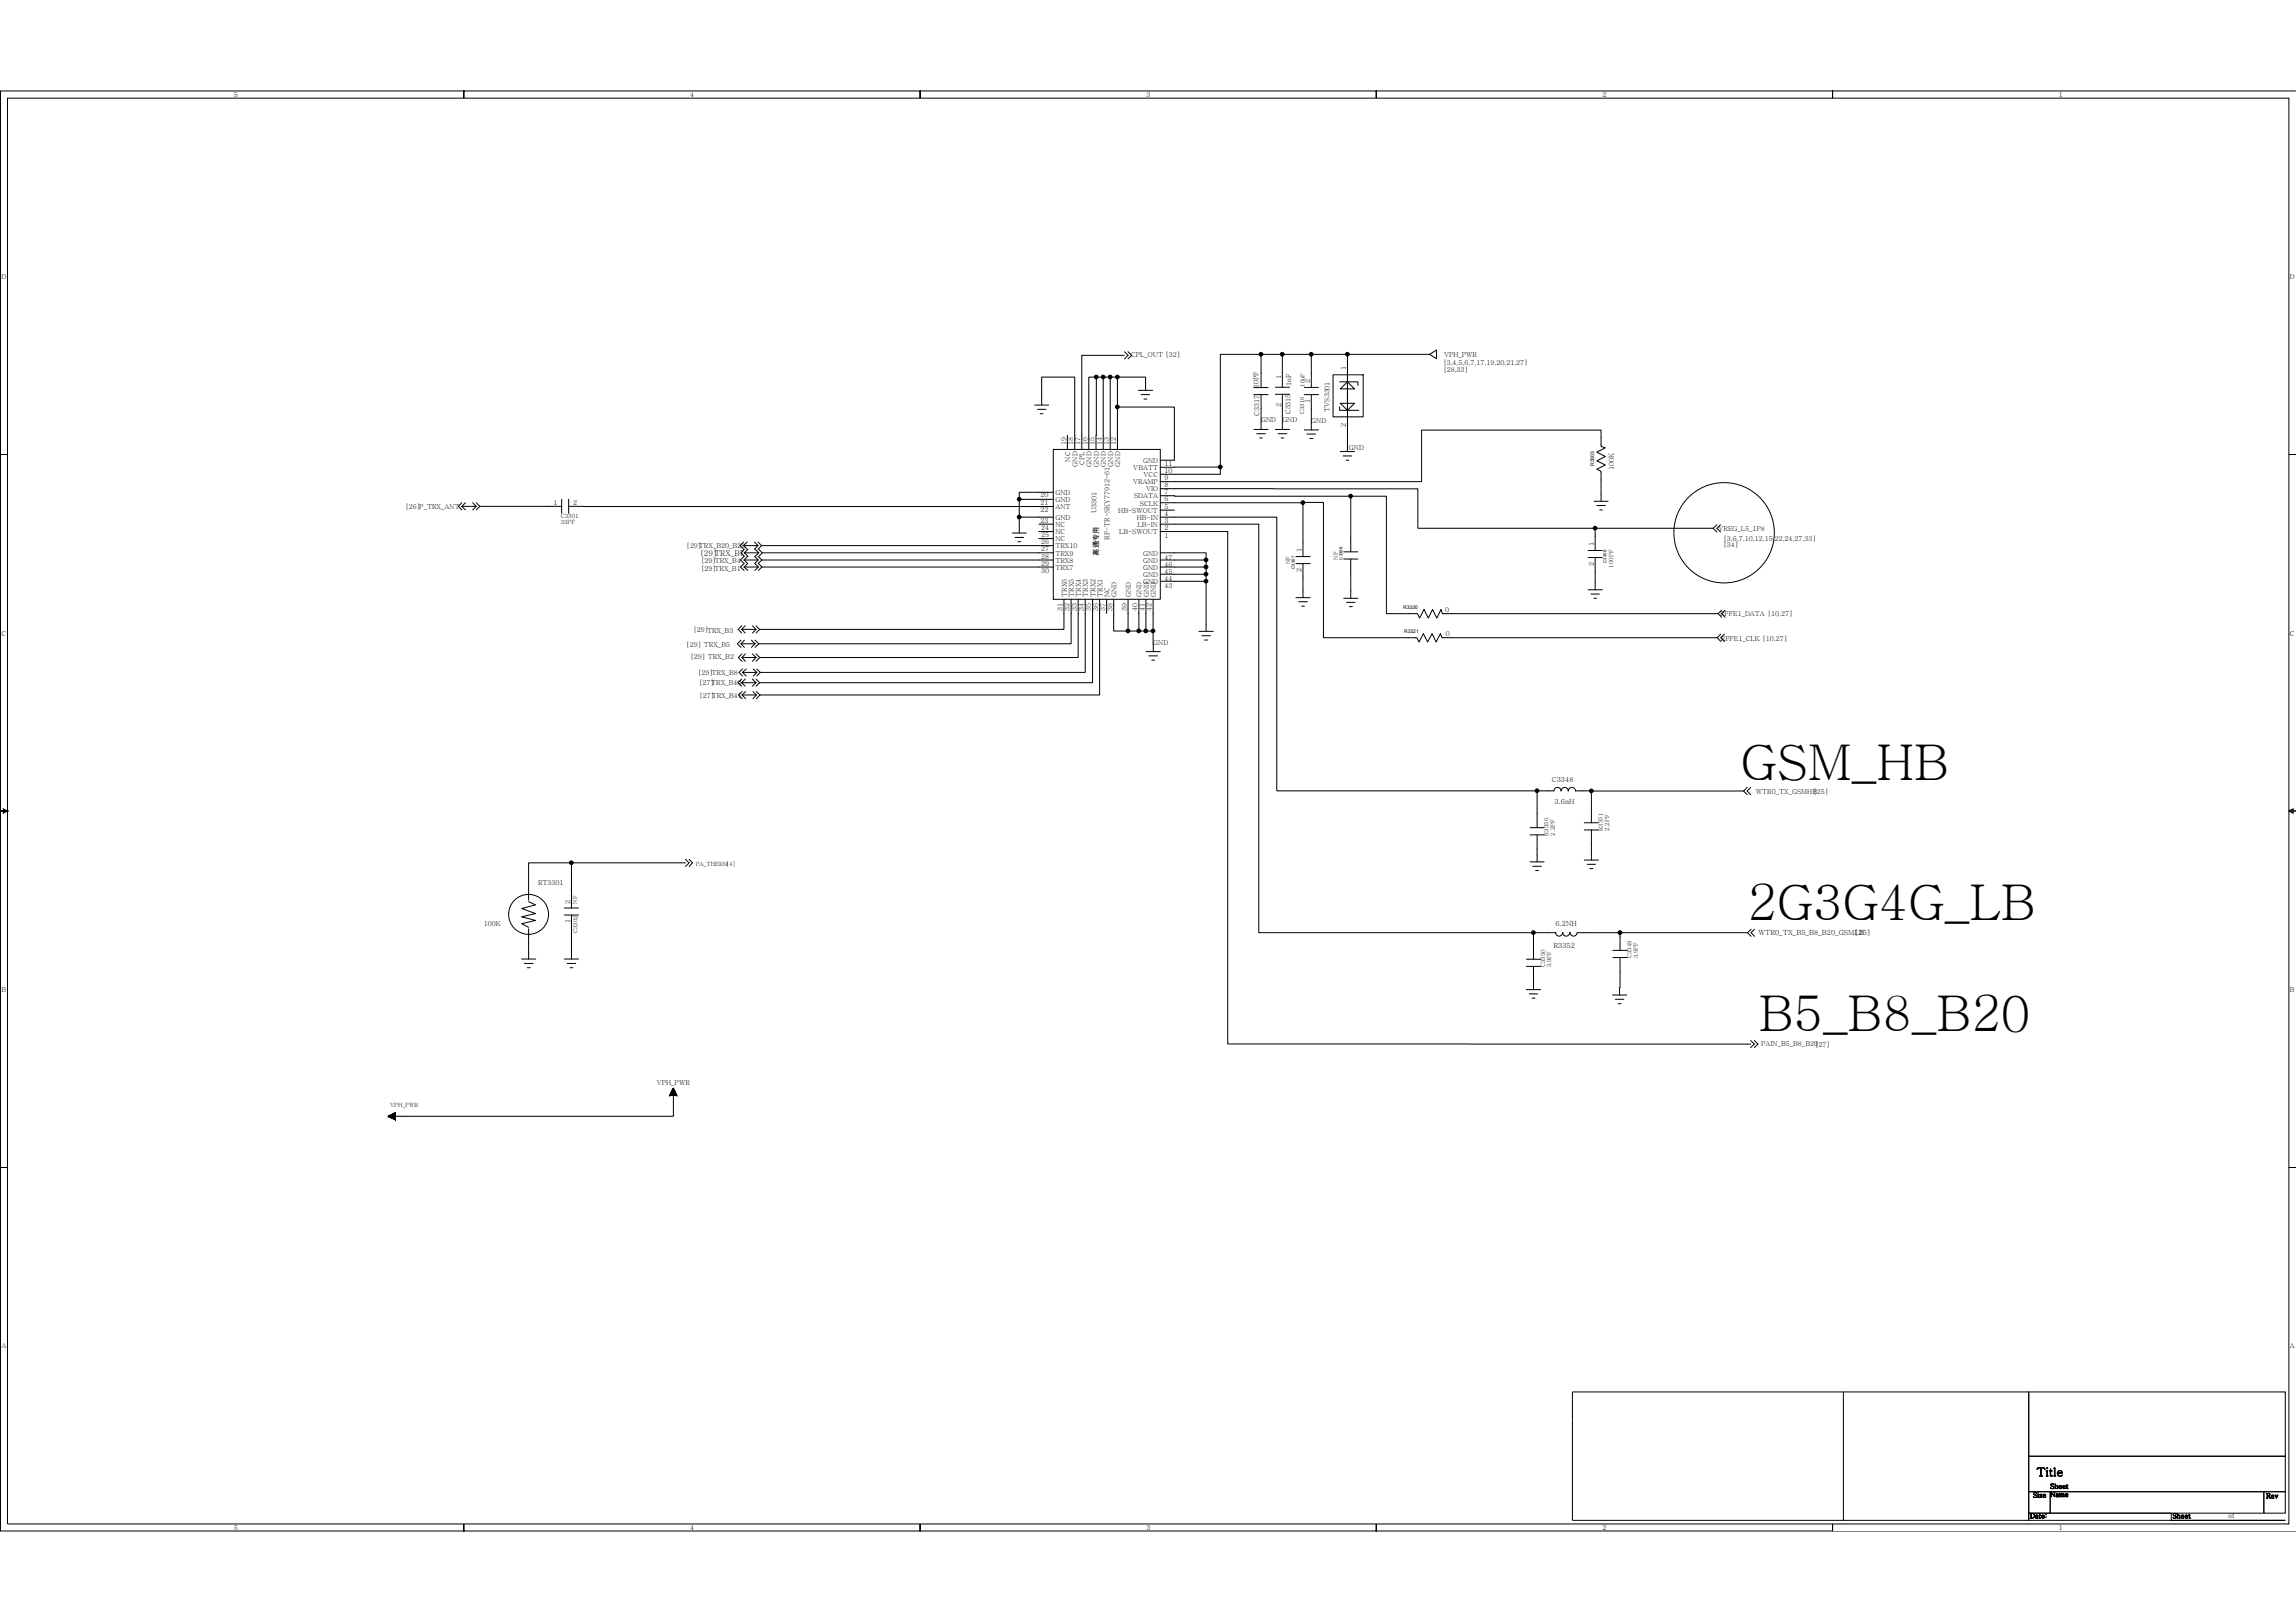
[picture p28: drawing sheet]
<svg xmlns="http://www.w3.org/2000/svg" width="297mm" height="210mm" viewBox="0 0 297 210" stroke-linecap="round" stroke-linejoin="round" font-family="sans-serif">
<defs><g id="words">
<g font-size="6.4">
<text x="225.2" y="100.9">GSM_HB</text>
<text x="226.1" y="119.1">2G3G4G_LB</text>
<text x="227.5" y="133.4">B5_B8_B20</text>
</g>
<text font-size="1.5" x="263.5" y="191">Title</text>
<text font-size="1" x="90.6" y="71.9">[29]TRX_B7</text>
<g font-size=".9">
<text x="30.2" y="12.6">5</text>
<text x="89.3" y="12.6">4</text>
<text x="148.3" y="12.6">3</text>
<text x="207.3" y="12.6">2</text>
<text x="266.3" y="12.6">1</text>
<text x=".2" y="36.1">D</text>
<text x="296.2" y="36.1">D</text>
<text x="146.3" y="46.2">CPL_OUT [32]</text>
<text x="174.1" y="47.8" transform="rotate(-90 174.1 47.8)">1</text>
<text x="186.7" y="47.2">[3,4,5,6,7,17,19,20,21,27]</text>
<text x="186.8" y="46.2">VPH_PWR</text>
<text x="162.8" y="50.2" transform="rotate(-90 162.8 50.2)">10PF</text>
<text x="162.9" y="53.8" transform="rotate(-90 162.9 53.8)">C3317</text>
<text x="165.7" y="52.6" transform="rotate(-90 165.7 52.6)">2</text>
<text x="165.7" y="49" transform="rotate(-90 165.7 49)">1</text>
<text x="167" y="53.6" transform="rotate(-90 167 53.6)">C3315</text>
<text x="167" y="50" transform="rotate(-90 167 50)">1nF</text>
<text x="169.5" y="52.1" transform="rotate(-90 169.5 52.1)">1</text>
<text x="169.5" y="49.6" transform="rotate(-90 169.5 49.6)">2</text>
<text x="172" y="53.3" transform="rotate(-90 172 53.3)">TVS3301</text>
<text x="186.7" y="48.1">[28,33]</text>
<text x="137.9" y="57.6" transform="rotate(-90 137.9 57.6)">19</text>
<text x="138.4" y="59.7" transform="rotate(-90 138.4 59.7)">NC</text>
<text x="138.9" y="57.6" transform="rotate(-90 138.9 57.6)">18</text>
<text x="139.8" y="57.6" transform="rotate(-90 139.8 57.6)">17</text>
<text x="140.7" y="57.6" transform="rotate(-90 140.7 57.6)">16</text>
<text x="141.6" y="57.6" transform="rotate(-90 141.6 57.6)">15</text>
<text x="142.5" y="57.6" transform="rotate(-90 142.5 57.6)">14</text>
<text x="143.4" y="57.6" transform="rotate(-90 143.4 57.6)">13</text>
<text x="144.4" y="57.6" transform="rotate(-90 144.4 57.6)">12</text>
<text x="147.9" y="59.9">GND</text>
<text x="163.1" y="54.6">GND</text>
<text x="165.9" y="54.6">GND</text>
<text x="169.6" y="54.7">GND</text>
<text x="174.1" y="55.3" transform="rotate(-90 174.1 55.3)">2</text>
<text x="174.5" y="58.2">GND</text>
<text x="52.5" y="65.9">[26]P_TRX_ANT</text>
<text x="71.6" y="65.3">1</text>
<text x="74.1" y="65.3">2</text>
<text x="134.6" y="64.3">20</text>
<text x="134.6" y="65.3">21</text>
<text x="136.5" y="64.1">GND</text>
<text x="136.5" y="65">GND</text>
<text x="136.5" y="65.9">ANT</text>
<text x="139.4" y="60.4" transform="rotate(-90 139.4 60.4)">GND</text>
<text x="140.3" y="60.2" transform="rotate(-90 140.3 60.2)">CPL</text>
<text x="141.2" y="60.4" transform="rotate(-90 141.2 60.4)">GND</text>
<text x="142.2" y="60.4" transform="rotate(-90 142.2 60.4)">GND</text>
<text x="143.1" y="60.4" transform="rotate(-90 143.1 60.4)">GND</text>
<text x="144" y="60.4" transform="rotate(-90 144 60.4)">GND</text>
<text x="144.9" y="60.4" transform="rotate(-90 144.9 60.4)">GND</text>
<text x="146.6" y="62.7">VRAMP</text>
<text x="146.6" y="60.8">VBATT</text>
<text x="146.7" y="64.5">SDATA</text>
<text x="147.5" y="65.4">SCLK</text>
<text x="148" y="61.7">VCC</text>
<text x="148.3" y="63.6">VIO</text>
<text x="150.6" y="65.8">5</text>
<text x="150.6" y="64.9">6</text>
<text x="150.6" y="64">7</text>
<text x="150.6" y="63.1">8</text>
<text x="150.6" y="62.1">9</text>
<text x="150.6" y="61.2">10</text>
<text x="150.6" y="60.3">11</text>
<text x="208.8" y="60.8" transform="rotate(-90 208.8 60.8)">100K</text>
<text x="88.8" y="70.8">[29]TRX_B20_B28</text>
<text x="134.6" y="66.3">22</text>
<text x="134.6" y="67.6">23</text>
<text x="134.7" y="68.6">24</text>
<text x="134.7" y="69.5">25</text>
<text x="134.7" y="70.4">26</text>
<text x="134.7" y="71.3">27</text>
<text x="136.5" y="67.3">GND</text>
<text x="136.5" y="68.2">NC</text>
<text x="136.5" y="69.1">NC</text>
<text x="136.5" y="70">NC</text>
<text x="136.5" y="71">TRX10</text>
<text x="136.5" y="71.9">TRX9</text>
<text x="141.9" y="66.3" transform="rotate(-90 141.9 66.3)">U3301</text>
<text x="142.2" y="71.9" transform="rotate(-90 142.2 71.9)">高通专用</text>
<text x="143.5" y="69.9" transform="rotate(-90 143.5 69.9)">RF-TR-SKY77912-61</text>
<text x="144.7" y="66.4">HB-SWOUT</text>
<text x="144.8" y="69.1">LB-SWOUT</text>
<text x="147.1" y="67.3">HB-IN</text>
<text x="147.2" y="68.2">LB-IN</text>
<text x="147.9" y="71.9">GND</text>
<text x="150.6" y="69.6">1</text>
<text x="150.6" y="68.6">2</text>
<text x="150.6" y="67.6">3</text>
<text x="150.6" y="66.7">4</text>
<text x="168.4" y="71.5" transform="rotate(-90 168.4 71.5)">1</text>
<text x="206.2" y="70.7" transform="rotate(-90 206.2 70.7)">1</text>
<text x="222.3" y="68.6">VREG_L5_1P8</text>
<text x="223" y="69.9">[3,6,7,10,12,15,22,24,27,33]</text>
<text x="223" y="70.8">[34]</text>
<text x="90.7" y="72.9">[29]TRX_B4</text>
<text x="90.7" y="73.9">[29]TRX_B1</text>
<text x="134.7" y="72.3">28</text>
<text x="134.7" y="73.2">29</text>
<text x="134.7" y="74.1">30</text>
<text x="136.5" y="72.8">TRX8</text>
<text x="136.5" y="73.7">TRX7</text>
<text x="138" y="77.2" transform="rotate(-90 138 77.2)">TRX6</text>
<text x="138.9" y="77.2" transform="rotate(-90 138.9 77.2)">TRX5</text>
<text x="139.8" y="77.2" transform="rotate(-90 139.8 77.2)">TRX4</text>
<text x="140.8" y="77.2" transform="rotate(-90 140.8 77.2)">TRX3</text>
<text x="141.7" y="77.2" transform="rotate(-90 141.7 77.2)">TRX2</text>
<text x="142.6" y="77.2" transform="rotate(-90 142.6 77.2)">TRX1</text>
<text x="143.5" y="77.2" transform="rotate(-90 143.5 77.2)">NC</text>
<text x="144.4" y="77.2" transform="rotate(-90 144.4 77.2)">GND</text>
<text x="146.3" y="77.2" transform="rotate(-90 146.3 77.2)">GND</text>
<text x="147.7" y="77.2" transform="rotate(-90 147.7 77.2)">GND</text>
<text x="147.9" y="75.6">GND</text>
<text x="147.9" y="74.7">GND</text>
<text x="147.9" y="73.7">GND</text>
<text x="147.9" y="72.8">GND</text>
<text x="148.6" y="77.2" transform="rotate(-90 148.6 77.2)">GND</text>
<text x="149.5" y="77.2" transform="rotate(-90 149.5 77.2)">GND</text>
<text x="150.6" y="76.1">43</text>
<text x="150.6" y="75.2">44</text>
<text x="150.6" y="74.3">45</text>
<text x="150.6" y="73.4">46</text>
<text x="150.6" y="72.5">47</text>
<text x="168.4" y="74" transform="rotate(-90 168.4 74)">2</text>
<text x="206.2" y="73.2" transform="rotate(-90 206.2 73.2)">2</text>
<text x=".2" y="82.2">C</text>
<text x="88.8" y="83.7">[29] TRX_B5</text>
<text x="89.7" y="81.8">[29]TRX_B3</text>
<text x="137.5" y="79.1" transform="rotate(-90 137.5 79.1)">31</text>
<text x="138.4" y="79.1" transform="rotate(-90 138.4 79.1)">32</text>
<text x="139.3" y="79.1" transform="rotate(-90 139.3 79.1)">33</text>
<text x="140.2" y="79.1" transform="rotate(-90 140.2 79.1)">34</text>
<text x="141.1" y="79.1" transform="rotate(-90 141.1 79.1)">35</text>
<text x="142.1" y="79.1" transform="rotate(-90 142.1 79.1)">36</text>
<text x="143" y="79.1" transform="rotate(-90 143 79.1)">37</text>
<text x="143.9" y="79.1" transform="rotate(-90 143.9 79.1)">38</text>
<text x="145.8" y="79.1" transform="rotate(-90 145.8 79.1)">39</text>
<text x="147.1" y="79.1" transform="rotate(-90 147.1 79.1)">40</text>
<text x="148.1" y="79.1" transform="rotate(-90 148.1 79.1)">41</text>
<text x="149" y="79.1" transform="rotate(-90 149 79.1)">42</text>
<text x="149.2" y="83.4">GND</text>
<text x="187" y="79.2">0</text>
<text x="187" y="82.3">0</text>
<text x="222.5" y="79.7">RFFE1_DATA [10,27]</text>
<text x="222.6" y="82.9">RFFE1_CLK [10,27]</text>
<text x="296.2" y="82.2">C</text>
<text x="89.3" y="85.3">[29] TRX_B2</text>
<text x="90.3" y="87.3">[29]TRX_B8</text>
<text x="90.5" y="88.7">[27]TRX_B40</text>
<text x="90.5" y="90.3">[27]TRX_B41</text>
<text x="200.8" y="101.1">C3348</text>
<text x="201.1" y="104">3.6nH</text>
<text x="227.2" y="102.7">WTR0_TX_GSMHB</text>
<text x="234.6" y="102.7">[25]</text>
<text x="62.6" y="119.8">100K</text>
<text x="69.6" y="114.5">RT3301</text>
<text x="73.8" y="119.5" transform="rotate(-90 73.8 119.5)">1</text>
<text x="73.8" y="116.9" transform="rotate(-90 73.8 116.9)">2</text>
<text x="201.2" y="119.8">6.2NH</text>
<text x="201" y="122.7">R3352</text>
<text x="227.5" y="121">WTR0_TX_B5_B8_B20_GSMLB</text>
<text x="240" y="121">[25]</text>
<text x=".2" y="128.4">B</text>
<text x="296.2" y="128.4">B</text>
<text x="227.8" y="135.4">PAIN_B5_B8_B20[27]</text>
<text x="85" y="140.3">VPH_PWR</text>
<text x=".2" y="174.5">A</text>
<text x="296.2" y="174.5">A</text>
<text x="30.2" y="198">5</text>
<text x="89.3" y="198">4</text>
<text x="148.3" y="198">3</text>
<text x="207.3" y="198">2</text>
<text x="262.6" y="196.4">Date:</text>
<text x="263" y="193.7">Size Name</text>
<text x="265.2" y="192.6">Sheet</text>
<text x="266.3" y="198">1</text>
<text x="281.1" y="196.4">Sheet</text>
<text x="288.3" y="196.4">of</text>
<text x="293.2" y="193.8">Rev</text>
</g>
<g font-size=".7">
<text x="168.7" y="53.6" transform="rotate(-90 168.7 53.6)">C3316</text>
<text x="168.8" y="50" transform="rotate(-90 168.8 50)">10uF</text>
<text x="72.6" y="67">C3301</text>
<text x="72.6" y="67.8">33PF</text>
<text x="166.9" y="73" transform="rotate(-90 166.9 73)">NF</text>
<text x="173.1" y="72.4" transform="rotate(-90 173.1 72.4)">NF</text>
<text x="208.7" y="73.4" transform="rotate(-90 208.7 73.4)">100PF</text>
<text x="207.4" y="107.5" transform="rotate(-90 207.4 107.5)">R3351</text>
<text x="208.2" y="107.5" transform="rotate(-90 208.2 107.5)">2.2PF</text>
<text x="90" y="112">PA_THERM[4]</text>
<text x="200.3" y="108.1" transform="rotate(-90 200.3 108.1)">R3350</text>
<text x="201.2" y="108.1" transform="rotate(-90 201.2 108.1)">2.2PF</text>
<text x="74.7" y="116.9" transform="rotate(-90 74.7 116.9)">NF</text>
<text x="74.7" y="120.7" transform="rotate(-90 74.7 120.7)">C3302</text>
<text x="199.9" y="125.1" transform="rotate(-90 199.9 125.1)">C3350</text>
<text x="200.7" y="125.1" transform="rotate(-90 200.7 125.1)">3.9PF</text>
<text x="211.1" y="124" transform="rotate(-90 211.1 124)">C3349</text>
<text x="211.9" y="124" transform="rotate(-90 211.9 124)">3.9PF</text>
<text x="50.5" y="143.3">VPH_PWR</text>
</g>
<g font-size=".6">
<text x="206.2" y="60.3" transform="rotate(-90 206.2 60.3)">R3303</text>
<text x="167.5" y="73.6" transform="rotate(-90 167.5 73.6)">C3307</text>
<text x="173.7" y="72.4" transform="rotate(-90 173.7 72.4)">C3308</text>
<text x="207.9" y="72.8" transform="rotate(-90 207.9 72.8)">C3309</text>
<text x="181.5" y="78.8">R3320</text>
<text x="181.6" y="81.9">R3321</text>
</g>
</g></defs>
<g fill="none" stroke="#000" stroke-width=".13">
<path d="M1 12.7h295.1v184.5h-295.1zM297 11.8h-59.9v.9v-.9h-59v.9v-.9h-59.1v.9v-.9h-59v.9v-.9h-59.9v47h.9h-.9v46.1h.9l-.6 .3v-.6l.6 .3h-.9v46.1h.9h-.9v46.2v.9h59.9v-.9v.9h59v-.9v.9h59.1v-.9v.9h59v-.9v.9h59.9M133.9 52.4h1.8M134.2 53h1.1M134.6 53.5h.3M134.8 52.4v-3.6h4.2v9.3M136.3 58.1h13.8v19.4h-13.8zM138.1 56.3v1.8M141.8 48.8v9.3M141.8 48.8h.9M141.8 48.8h-.9v9.3M142.7 48.8h.9v9.3"/>
<path d="M142.7 48.8v9.3M143.6 48.8h1M144.6 52.7h7.3v6.8h-1.8M144.6 48.8h3.6v1.7M144.6 48.8v9.3M145.5 45.5l.4 .5-.4 .4M145.5 46h-5.5v12.1M145.9 45.5l.5 .5-.5 .4M147.3 50.5h1.8M147.6 51.1h1.1M148 51.6h.4M162.2 55.6h1.9"/>
<path d="M162.2 51.1h1.9M162.2 50.1h1.9M162.6 56.1h1.1M163 56.7h.3M163.1 45.8h-5.2v14.6M163.1 51.1v4.5M165 55.6h1.8M165 50.1h1.8M165 51h1.8M165.4 56.1h1.1M165.7 56.7h.4M165.9 45.8h-2.8v4.3"/>
<path d="M165.9 51v4.6M168.7 55.6h1.9M168.7 51.1h1.9M168.7 50.1h1.9M169.1 56.2h1.1M169.5 56.7h.3M169.6 45.8h-3.7v4.3M169.6 51.1v4.5M172.5 48.5h3.9v5.4h-3.9zM173.3 52.6v.5h2.5M173.3 49.4h2.4v.5M173.4 58.4h1.8"/>
<path d="M173.4 50.3l.9-.9 .9 .9zM173.4 52.2h1.8l-.9 .9zM173.8 59h1.1M174.1 59.5h.4M174.3 45.8h10.6M174.3 45.8v12.6M174.3 45.8h-4.7v4.3M184.9 45.8l.9-.5v1.1zM297 58.8h-.9h.9M59.8 65.5h1.8M59.8 65.5l.4 .5M59.8 65l-.5 .5 .5 .5"/>
<path d="M60.2 65l-.4 .5M61.1 65l.5 .5M61.6 65.5l-.5 .5M61.6 65l.5 .5M62.1 65.5l-.5 .5M72.7 64.6v1.8M72.7 65.5h-10.6M73.6 65.5h62.7M73.6 64.6v1.8M96.2 70.1l-.4 .5 .4 .5M96.2 70.6h1.9M96.2 70.6l.5 .5"/>
<path d="M96.3 72l-.5 .5 .5 .4-.5 .5 .5 .4M96.3 72.5h1.8M96.3 73.4h1.8M96.3 72.5l.4 .4M96.3 73.4l.4 .4M96.3 71.1l-.4 .4 .4 .5M96.3 71.5h1.9M96.3 71.5l.5 .5M96.7 70.1l-.5 .5M96.7 72l-.4 .5M96.7 72.9l-.4 .5M96.8 71.1l-.5 .4"/>
<path d="M97.6 70.1l.5 .5M97.6 72l.5 .5M97.7 71.1l.5 .4M98.1 70.6l-.5 .5M98.1 70.1l.4 .5M98.1 72.5l-.5 .4 .5 .5M98.1 72l.5 .5M98.1 73.4l-.4 .4M98.2 71.5l-.5 .5M98.2 71.1l.4 .4M98.5 70.6l-.4 .5M98.6 72.5l-.5 .4 .5 .5"/>
<path d="M98.6 73.4l-.5 .4M98.6 71.5l-.4 .5M131 69h1.8M131.3 69.5h1.1M131.7 70.1h.4M131.9 64.6v2.3M134.4 68.8h1.9M134.4 67.8h1.9M134.4 69.7h1.9M136.3 63.7h-4.4v.9M136.3 66.9h-4.4v2.1M136.3 64.6h-4.4"/>
<path d="M136.3 70.6h-37.8M136.3 71.5h-37.7M136.3 72.5h-37.7M136.3 73.4h-37.7M137.6 77.5v3.9h-39.3M138.6 77.5v5.8h-40.4M139.5 77.5v7.6h-41.2M140.4 77.5v9.5h-42M141.3 77.5v10.8h-43M142.3 77.5v12.4h-44M143.2 77.5v1.9M144.1 77.5v4.1h3.2"/>
<path d="M145.9 77.5v4.1M147.3 77.5v4.1h.9M148.2 77.5v4.1h1M149.2 77.5v4.1M150.1 73.4h5.9v.9M150.1 72.5h5.9v.9M150.1 71.5h5.9v1M150.1 75.2h5.9M150.1 74.3h5.9M150.1 62.3h33.8v-6.7h23.2v2.2l.6 .1-1.1 .6 1.1 .6-1.1 .5 1.1 .6-1.1 .5 .5 .3v3.9M150.1 64.1l24.6 .1M150.1 63.2h33.3v5.1h23"/>
<path d="M150.1 67.8h12.8v52.9h35.5M150.1 66.9h15.1v35.4h33.7M150.1 68.8h8.7v66.3h67.7M150.1 66h1.8M150.1 65h18.5M156 74.3v7.4M157.9 60.4v1h-7.8M157.9 60.4l-7.8 .1M167.7 77.3h1.8M167.7 72h1.8M167.7 72.9h1.8M168 77.9h1.1"/>
<path d="M168.4 78.4h.4M168.6 65h2.6v17.5h12.1l.3 .6 .5-1.1 .6 1.1 .6-1.1 .5 1.1 .5-1.1 .2 .5h35.7M168.6 65v7M168.6 72.9v4.4M173.8 77.4h1.9M173.8 72.3h1.9M173.8 71.4h1.9M174.2 77.9h1.1M174.6 78.5h.4M174.7 72.3v5.1M174.7 64.2v7.2M174.7 64.2h4.7v15.2h4l.3 .6 .5-1.2 .6 1.2 .5-1.2 .6 1.2 .5-1.2 .2 .6h35.7"/>
<path d="M205.5 76.3h1.8M205.5 71.2h1.8M205.5 72.1h1.8M205.8 76.9h1.1M206.2 77.4h.3M206.2 64.9h1.8M206.4 72.1v4.2M206.4 68.3h15.2M206.4 68.3v2.9M206.6 65.4h1.1M207 66h.3M221.6 68.3l.5 .5"/>
<path d="M222.1 67.9l-.5 .4M222.3 79.4l.4 .5M222.6 67.9l-.5 .4 .5 .5M222.7 79l-.4 .4M223.2 79l-.5 .4 .5 .5M95.9 82.8l-.5 .5 .5 .5M95.9 83.3l.4 .5M95.9 83.3h1.8M95.9 87.9l-.4 .4 .4 .5M95.9 88.3l.5 .5M95.9 88.3h1.9M95.9 81l-.4 .4 .4 .5"/>
<path d="M95.9 81.4l.5 .5M95.9 81.4h1.9M96 84.6l-.5 .5 .5 .5M96 85.1l.4 .5M96 85.1h1.8M96 89.5l-.5 .4 .5 .5M96 89.9l.5 .5M96 89.9h1.9M96.1 86.6l-.5 .4 .5 .5M96.1 87l.4 .5M96.1 87h1.8M96.3 82.8l-.4 .5"/>
<path d="M96.4 87.9l-.5 .4M96.4 81l-.5 .4M96.4 84.6l-.4 .5M96.5 89.5l-.5 .4M96.5 86.6l-.4 .4M97.2 82.8l.5 .5M97.3 87.9l.5 .4M97.3 81l.5 .4M97.3 84.6l.5 .5M97.4 89.5l.5 .4M97.4 86.6l.5 .4M97.7 83.3l-.5 .5"/>
<path d="M97.7 82.8l.5 .5M97.8 88.3l-.5 .5M97.8 87.9l.5 .4M97.8 81.4l-.5 .5M97.8 81l.5 .4M97.8 85.1l-.5 .5M97.8 84.6l.5 .5M97.9 89.9l-.5 .5M97.9 89.5l.4 .4M97.9 87l-.5 .5M97.9 86.6l.5 .4M98.2 83.3l-.5 .5"/>
<path d="M98.3 88.3l-.5 .5M98.3 81.4l-.5 .5M98.3 85.1l-.5 .5M98.3 89.9l-.4 .5M98.4 87l-.5 .5M148.3 84.3h1.8M148.6 84.9h1.2M149 85.4h.4M149.2 81.6v1.8M149.2 83.4v.9M155.1 81.7h1.9M155.5 82.3h1.1"/>
<path d="M155.8 82.8h.4M222.2 82.5l.4 .5M222.6 82l-.4 .5M223.1 82l-.5 .5 .5 .5M68.4 116.6l.9 .5-1.8 .4 1.8 .7-1.8 .4 1.8 .5-1.8 .4 .9 .5M73 118.4h1.8M73 117.5h1.8M73.9 111.6h-5.5v4.9M73.9 111.6v5.9M73.9 118.4v5.7M73.9 111.6h14.8M88.7 111.2l.5 .4-.5 .5"/>
<path d="M89.2 111.2l.4 .4-.4 .5M197.9 108h1.9M197.9 107.1h1.9M197.9 111.5h1.9M198.3 112.1h1.1M198.7 112.6h.3M198.9 108v3.5M198.9 102.3h2.1a.46 .46 0 0 1 .5-.4 .46 .46 0 0 1 .4 .4M198.9 102.3v4.8M202 102.3a.44 .44 0 0 1 .4-.4 .44 .44 0 0 1 .5 .4M202.9 102.3a.46 .46 0 0 1 .5-.4 .46 .46 0 0 1 .4 .4h2.1M205 111.3h1.8"/>
<path d="M205 107.4h1.8M205 106.4h1.8M205.3 111.8h1.1M205.7 112.4h.4M205.9 107.4v3.9M205.9 102.3h19.7M205.9 102.3v4.1M225.6 102.3l.4 .5M226 101.9l-.4 .4M226.5 101.9l-.5 .4 .5 .5M296.1 104.9l.6-.3v.6zM296.1 104.9h.9"/>
<path d="M67.5 124.1h1.8M67.8 124.7h1.2M68.2 125.2h.4M68.4 120.2v3.9M73 124.1h1.8M73.4 124.7h1.1M73.8 125.2h.3M197.5 128h1.8M197.5 125h1.8M197.5 124.1h1.8M197.8 128.6h1.1M198.2 129.1h.4"/>
<path d="M198.4 125v3M201.3 120.7h-2.9v3.4M201.3 120.6h-.1a.47 .47 0 0 0 .5 .5 .47 .47 0 0 0 .5-.5M202.2 120.6a.47 .47 0 0 0 .4 .5 .47 .47 0 0 0 .5-.5M203.2 120.6h-.1a.47 .47 0 0 0 .5 .5 .47 .47 0 0 0 .4-.5M204 120.7h22.1M208.6 128.7h1.9M208.7 123.9h1.8M208.7 123h1.8M209 129.3h1.1M209.3 129.9h.4M209.6 123.9l-.1 4.8"/>
<path d="M209.6 120.7v2.3M226.1 120.7l.4 .4M226.5 134.6l.5 .5-.5 .4M226.5 120.2l-.4 .5M227 134.6l.4 .5-.4 .4M227 120.2l-.5 .5 .5 .4M50.2 144.4h.1M50.2 144.4h1M50.3 144.4h.1M50.4 144.4v.1M50.4 144.5h.8M50.4 144.3v.2"/>
<path d="M50.5 144.3v.2h.7M50.5 144.3v.2M50.5 144.6h.7M50.6 144.2v.4M50.6 144.6l.6 .1M50.7 144.2v.4M50.7 144.1v.6M50.8 144.7h.4M50.8 144.1v.6M50.9 144.1v.7h.3M51.1 144v.8M51.1 144v.9"/>
<path d="M51.2 144v.9M51.2 144h-.2v.8h.2M51.2 144h-.1v.8h.1M51.2 144h.1M51.2 144.3h-.7v.2M51.2 144.1h-.3v.6M51.2 144.3h-.6v.3M51.2 144.3l-.9 .1v.1h.9M51.2 144.1l-.5 .1v.5M51.2 144.2h-.6v.4M51.2 144.9h.1M86.6 141.7h.1"/>
<path d="M86.6 141.7h1M86.7 141.7h.8M86.7 141.6v.1M86.7 141.6h.8v.1M86.7 141.5v.2M86.7 141.6h.8M86.7 141.5h.8M86.8 141.4v.3M86.8 141.4h.6v.3M86.8 141.4h.6M86.8 141.3h.6M86.9 141.7v-.5h.5v.5"/>
<path d="M86.9 141.2h.4M86.9 141.2h.4v.5M86.9 141.1v.6M86.9 141.1h.4M87 141v.7M87 141.1h.2M87 141.1h.2v.6M87 141h.2M87 140.9v.8M87 140.8v.9M87 140.9h.2v.8M87.1 140.8h.1"/>
<path d="M87.1 140.8v.9M87.1 140.8l.5 .9h-1l.5-.9v3.6h-36.9l1 .5v-.9l-1 .4M87.2 141v.7M87.3 141.2h-.4v.5M87.4 141.3h-.6v.4M87.4 141.5h-.6v.2M87.6 141.7h.1M297 151h-.9h.9M238.5 180.1h24v16.6h-24zM238.5 180.1h-35.1v16.6h35.1M262.5 195.8h18.4v.9h-18.4zM262.5 180.1h33.2v8.3h-33.2z"/>
<path d="M262.5 188.4h33.2v4.6h-33.2zM262.5 193h2.7v2.8h-2.7zM265.2 193h27.7v2.8h-27.7zM280.9 196.7h14.8zM292.9 193h2.8v2.8h-2.8z"/>
<circle cx="223.1" cy="68.9" r="6.5"/>
<circle cx="68.4" cy="118.3" r="2.58"/>
</g>
<g fill="#000" stroke="#000" stroke-width=".13">
<circle cx="141.8" cy="48.8" r=".24"/>
<circle cx="142.7" cy="48.8" r=".24"/>
<circle cx="143.6" cy="48.8" r=".24"/>
<circle cx="144.6" cy="48.8" r=".24"/>
<circle cx="144.6" cy="52.7" r=".24"/>
<circle cx="163.1" cy="45.8" r=".24"/>
<circle cx="165.9" cy="45.8" r=".24"/>
<circle cx="169.6" cy="45.8" r=".24"/>
<circle cx="174.3" cy="45.8" r=".24"/>
<circle cx="131.9" cy="66.9" r=".24"/>
<circle cx="131.9" cy="64.6" r=".24"/>
<circle cx="156" cy="72.4" r=".24"/>
<circle cx="156" cy="73.4" r=".24"/>
<circle cx="156" cy="74.3" r=".24"/>
<circle cx="156" cy="75.2" r=".24"/>
<circle cx="157.9" cy="60.4" r=".24"/>
<circle cx="168.6" cy="65" r=".24"/>
<circle cx="174.7" cy="64.2" r=".24"/>
<circle cx="206.4" cy="68.3" r=".24"/>
<circle cx="145.9" cy="81.6" r=".24"/>
<circle cx="147.3" cy="81.6" r=".24"/>
<circle cx="148.2" cy="81.6" r=".24"/>
<circle cx="149.2" cy="81.6" r=".24"/>
<circle cx="73.9" cy="111.6" r=".24"/>
<circle cx="198.8" cy="102.3" r=".24"/>
<circle cx="205.9" cy="102.3" r=".24"/>
<circle cx="198.4" cy="120.7" r=".24"/>
<circle cx="209.6" cy="120.7" r=".24"/>
</g>
<use href="#words"/>
</svg>
